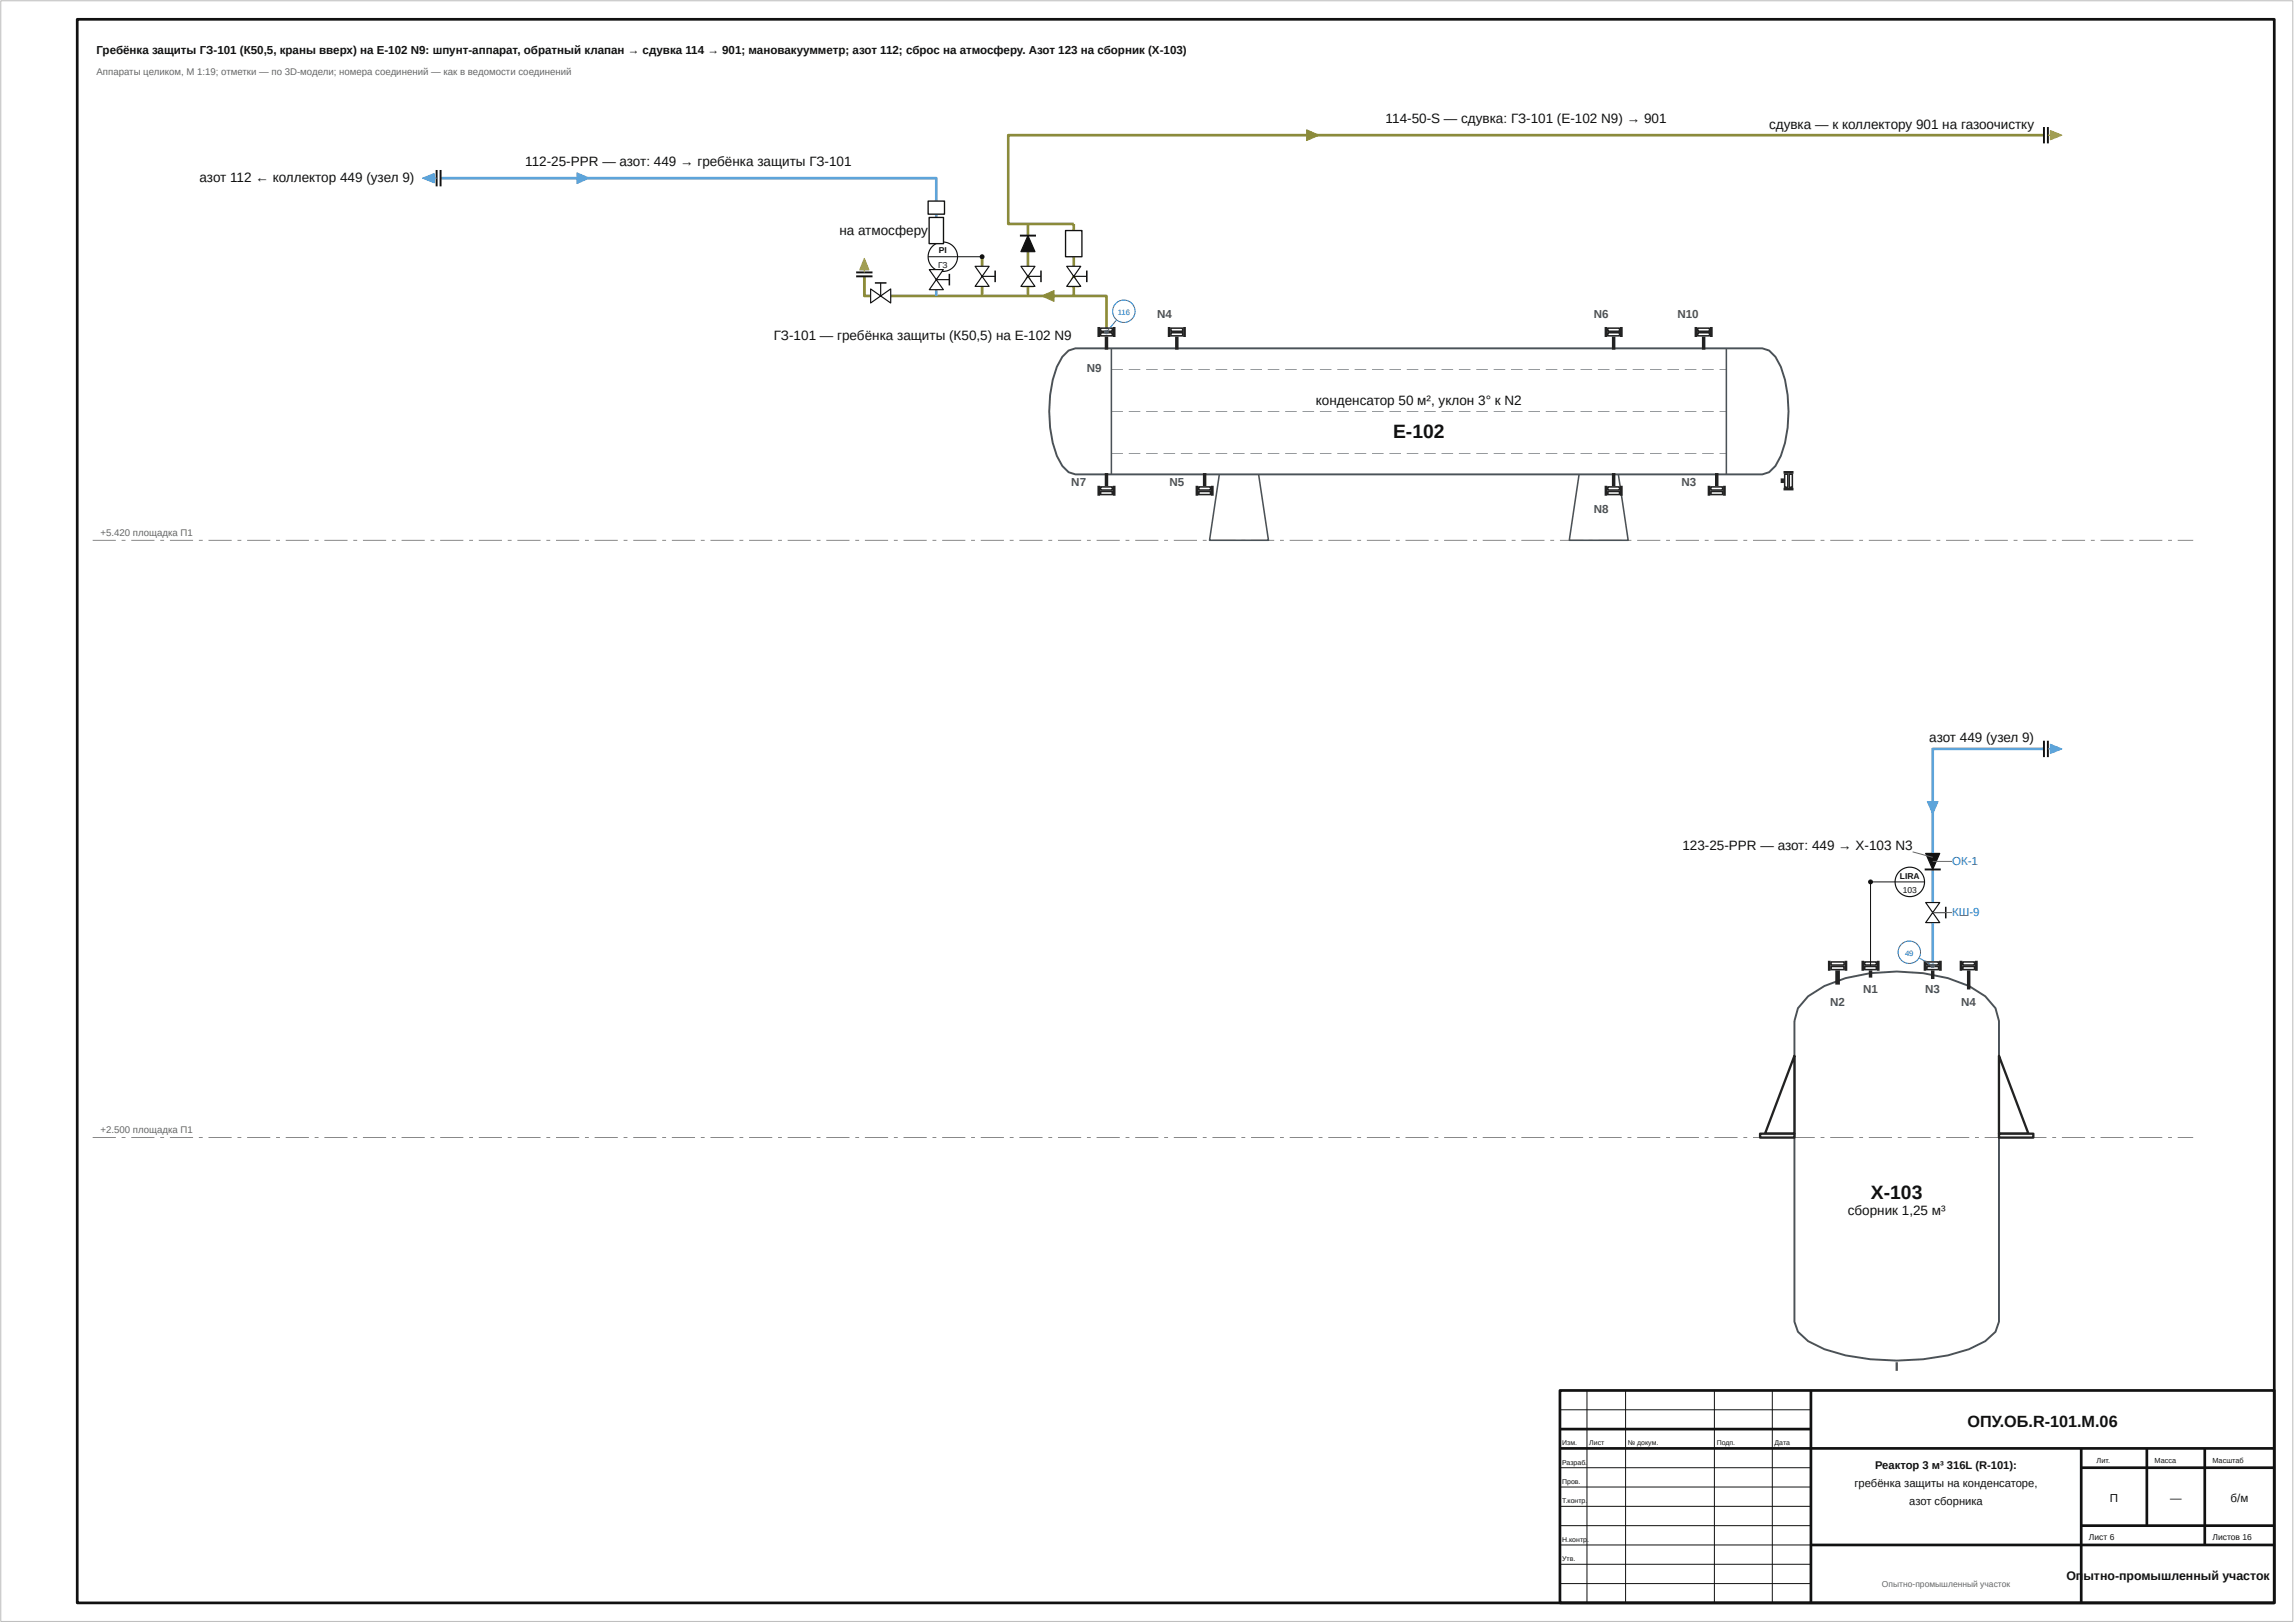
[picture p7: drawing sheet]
<svg xmlns="http://www.w3.org/2000/svg" width="594mm" height="420mm" viewBox="0 0 594 420" stroke-linecap="round" stroke-linejoin="round" font-family="sans-serif">
<defs><g id="words">
<g font-size="5" fill="#111">
<text x="360.8" y="113.5">E-102</text>
<text x="484.6" y="310.4">X-103</text>
</g>
<text font-size="4.2" fill="#111" x="509.5" y="369.5">ОПУ.ОБ.R-101.М.06</text>
<g font-size="3.5" fill="#111">
<text x="358.9" y="31.8">114-50-S — сдувка: ГЗ-101 (E-102 N9) → 901</text>
<text x="458.2" y="33.3">сдувка — к коллектору 901 на газоочистку</text>
<text x="51.7" y="47.1">азот 112 ← коллектор 449 (узел 9)</text>
<text x="136" y="42.9">112-25-PPR — азот: 449 → гребёнка защиты ГЗ-101</text>
<text x="217.4" y="60.9">на атмосферу</text>
<text x="200.4" y="88.1">ГЗ-101 — гребёнка защиты (К50,5) на E-102 N9</text>
<text x="340.8" y="104.8">конденсатор 50 м², уклон 3° к N2</text>
<text x="499.7" y="192.2">азот 449 (узел 9)</text>
<text x="435.7" y="220">123-25-PPR — азот: 449 → X-103 N3</text>
<text x="478.5" y="314.7">сборник 1,25 м³</text>
</g>
<g font-size="3.2" fill="#111">
<text x="535.2" y="409">Оп</text>
<text x="539.6" y="409">ытно-промышленный участок</text>
</g>
<g font-size="3" fill="#111">
<text x="25" y="14">Гребёнка защиты ГЗ-101 (К50,5, краны вверх) на E-102 N9: шпунт-аппарат, обратный клапан → сдувка 114 → 901; мановакуумметр; азот 112; сброс на атмосферу. Азот 123 на сборник (X-103)</text>
<text x="546.4" y="389">П</text>
<text x="562" y="389">—</text>
<text x="577.7" y="389">б/м</text>
</g>
<g font-size="3" fill="#4a5258">
<text x="299.7" y="82.4">N4</text>
<text x="412.8" y="82.4">N6</text>
<text x="434.4" y="82.4">N10</text>
<text x="281.5" y="96.2">N9</text>
<text x="277.5" y="125.9">N7</text>
<text x="302.9" y="125.9">N5</text>
<text x="435.5" y="125.9">N3</text>
<text x="412.8" y="132.8">N8</text>
<text x="482.5" y="257">N1</text>
<text x="498.6" y="257">N3</text>
<text x="474" y="260.5">N2</text>
<text x="507.9" y="260.5">N4</text>
</g>
<g font-size="3" fill="#1f5fa8">
<text x="505.5" y="223.9">ОК-1</text>
<text x="505.5" y="237.2">КШ-9</text>
</g>
<g font-size="2.9" fill="#111">
<text x="485.6" y="380.4">Реактор 3 м³</text>
<text x="504.2" y="380.4">316L (R-101):</text>
<text x="480.3" y="385">гребёнка защиты на конденсаторе,</text>
<text x="494.5" y="389.6">азот сборника</text>
</g>
<g font-size="2.5" fill="#666">
<text x="25" y="19.5">Аппараты целиком, М 1:19; отметки — по 3D-модели; номера соединений — как в ведомости соединений</text>
<text x="26" y="138.7">+5.420 площадка П1</text>
<text x="26" y="293.3">+2.500 площадка П1</text>
</g>
<g font-size="2.2" fill="#111">
<text x="243.1" y="65.6">PI</text>
<text x="242.9" y="69.3">ГЗ</text>
<text x="492" y="227.5">LIRA</text>
<text x="492.8" y="231.1">103</text>
<text x="541" y="398.8">Лист 6</text>
<text x="573" y="398.8">Листов 16</text>
</g>
<text font-size="2.2" fill="#666" x="487.4" y="411">Опытно-промышленный участок</text>
<g font-size="2" fill="#1f5fa8">
<text x="289.5" y="81.5">116</text>
<text x="493.4" y="247.4">49</text>
</g>
<g font-size="1.9" fill="#111">
<text x="543" y="378.8">Лит.</text>
<text x="558" y="378.8">Масса</text>
<text x="573" y="378.8">Масштаб</text>
</g>
<g font-size="1.8" fill="#111">
<text x="404.6" y="374.2">Изм.</text>
<text x="411.6" y="374.2">Лист</text>
<text x="421.6" y="374.2">№ докум.</text>
<text x="444.6" y="374.2">Подп.</text>
<text x="459.6" y="374.2">Дата</text>
<text x="404.6" y="379.2">Разраб.</text>
<text x="404.6" y="384.2">Пров.</text>
<text x="404.6" y="389.2">Т.контр.</text>
<text x="404.6" y="399.2">Н.контр</text>
<text x="411" y="399.2">.</text>
<text x="404.6" y="404.2">Утв.</text>
</g>
</g></defs>
<path d="M20 5h569v410h-569zM404 360h185v55h-185zM469 360v55M404 370h65M404 375h185M539 375v40M539 380h50M556 375v20M571 375v25M469 400h120M539 395h50" fill="none" stroke="#111" stroke-width=".7" stroke-linecap="butt"/>
<path d="M529.3 35h-268.2v23h17v10.9M266.2 58v3M223.8 71.5v5.1h1.7M230.7 76.6h55.9v9.4M254.3 66.5v2.4M254.3 74.1v2.5M266.2 65.2v3.7M266.2 74.1v2.5M278.1 74.1v2.5" fill="none" stroke="#8b8b3b" stroke-width=".7" stroke-linecap="butt"/>
<path d="M114.1 46.1h128.4v23.7M242.5 75v1.6M529.3 193.9h-28.8v27M500.5 225.1v8.6M500.5 238.9v11.1" fill="none" stroke="#5da4da" stroke-width=".7" stroke-linecap="butt"/>
<path d="M.2 .2h593.6v419.6h-593.6z" fill="none" stroke="#bbb" stroke-width=".26"/>
<path d="M411 360v55M421 360v55M444 360v55M459 360v55M404 365h65M404 380h65M404 385h65M404 390h65M404 395h65M404 400h65M404 405h65M404 410h65" fill="none" stroke="#111" stroke-width=".26"/>
<g fill="#666">
<path d="M24 294.4h6v.2h-6zM31.5 294.4h1v.2h-1zM34 294.4h6v.2h-6zM41.5 294.4h1v.2h-1zM44 294.4h6v.2h-6zM51.5 294.4h1v.2h-1zM54 294.4h6v.2h-6zM61.5 294.4h1v.2h-1zM64 294.4h6v.2h-6zM71.5 294.4h1v.2h-1zM74 294.4h6v.2h-6zM81.5 294.4h1v.2h-1zM84 294.4h6v.2h-6zM91.5 294.4h1v.2h-1zM94 294.4h6v.2h-6zM101.5 294.4h1v.2h-1zM104 294.4h6v.2h-6zM111.5 294.4h1v.2h-1zM114 294.4h6v.2h-6zM121.5 294.4h1v.2h-1zM124 294.4h6v.2h-6zM131.5 294.4h1v.2h-1zM134 294.4h6v.2h-6zM141.5 294.4h1v.2h-1zM144 294.4h6v.2h-6zM151.5 294.4h1v.2h-1zM154 294.4h6v.2h-6zM161.5 294.4h1v.2h-1zM164 294.4h6v.2h-6zM171.5 294.4h1v.2h-1zM174 294.4h6v.2h-6zM181.5 294.4h1v.2h-1zM184 294.4h6v.2h-6zM191.5 294.4h1v.2h-1zM194 294.4h6v.2h-6zM201.5 294.4h1v.2h-1zM204 294.4h6v.2h-6zM211.5 294.4h1v.2h-1zM214 294.4h6v.2h-6zM221.5 294.4h1v.2h-1zM224 294.4h6v.2h-6zM231.5 294.4h1v.2h-1zM234 294.4h6v.2h-6zM241.5 294.4h1v.2h-1zM244 294.4h6v.2h-6zM251.5 294.4h1v.2h-1zM254 294.4h6v.2h-6zM261.5 294.4h1v.2h-1zM264 294.4h6v.2h-6zM271.5 294.4h1v.2h-1zM274 294.4h6v.2h-6zM281.5 294.4h1v.2h-1zM284 294.4h6v.2h-6zM291.5 294.4h1v.2h-1zM294 294.4h6v.2h-6zM301.5 294.4h1v.2h-1zM304 294.4h6v.2h-6zM311.5 294.4h1v.2h-1zM314 294.4h6v.2h-6zM321.5 294.4h1v.2h-1zM324 294.4h6v.2h-6zM331.5 294.4h1v.2h-1zM334 294.4h6v.2h-6zM341.5 294.4h1v.2h-1zM344 294.4h6v.2h-6zM351.5 294.4h1v.2h-1zM354 294.4h6v.2h-6zM361.5 294.4h1v.2h-1zM364 294.4h6v.2h-6zM371.5 294.4h1v.2h-1zM374 294.4h6v.2h-6zM381.5 294.4h1v.2h-1zM384 294.4h6v.2h-6zM391.5 294.4h1v.2h-1zM394 294.4h6v.2h-6zM401.5 294.4h1v.2h-1zM404 294.4h6v.2h-6zM411.5 294.4h1v.2h-1zM414 294.4h6v.2h-6zM421.5 294.4h1v.2h-1zM424 294.4h6v.2h-6zM431.5 294.4h1v.2h-1zM434 294.4h6v.2h-6zM441.5 294.4h1v.2h-1zM444 294.4h6v.2h-6zM451.5 294.4h1v.2h-1zM454 294.4h6v.2h-6zM461.5 294.4h1v.2h-1zM464 294.4h6v.2h-6zM471.5 294.4h1v.2h-1zM474 294.4h6v.2h-6zM481.5 294.4h1v.2h-1zM484 294.4h6v.2h-6zM491.5 294.4h1v.2h-1zM494 294.4h6v.2h-6zM501.5 294.4h1v.2h-1zM504 294.4h6v.2h-6zM511.5 294.4h1v.2h-1zM514 294.4h6v.2h-6zM521.5 294.4h1v.2h-1zM524 294.4h6v.2h-6zM531.5 294.4h1v.2h-1zM534 294.4h6v.2h-6zM541.5 294.4h1v.2h-1zM544 294.4h6v.2h-6zM551.5 294.4h1v.2h-1zM554 294.4h6v.2h-6zM561.5 294.4h1v.2h-1zM564 294.4h4v.2h-4z"/>
<path d="M24 139.8h6v.2h-6zM31.5 139.8h1v.2h-1zM34 139.8h6v.2h-6zM41.5 139.8h1v.2h-1zM44 139.8h6v.2h-6zM51.5 139.8h1v.2h-1zM54 139.8h6v.2h-6zM61.5 139.8h1v.2h-1zM64 139.8h6v.2h-6zM71.5 139.8h1v.2h-1zM74 139.8h6v.2h-6zM81.5 139.8h1v.2h-1zM84 139.8h6v.2h-6zM91.5 139.8h1v.2h-1zM94 139.8h6v.2h-6zM101.5 139.8h1v.2h-1zM104 139.8h6v.2h-6zM111.5 139.8h1v.2h-1zM114 139.8h6v.2h-6zM121.5 139.8h1v.2h-1zM124 139.8h6v.2h-6zM131.5 139.8h1v.2h-1zM134 139.8h6v.2h-6zM141.5 139.8h1v.2h-1zM144 139.8h6v.2h-6zM151.5 139.8h1v.2h-1zM154 139.8h6v.2h-6zM161.5 139.8h1v.2h-1zM164 139.8h6v.2h-6zM171.5 139.8h1v.2h-1zM174 139.8h6v.2h-6zM181.5 139.8h1v.2h-1zM184 139.8h6v.2h-6zM191.5 139.8h1v.2h-1zM194 139.8h6v.2h-6zM201.5 139.8h1v.2h-1zM204 139.8h6v.2h-6zM211.5 139.8h1v.2h-1zM214 139.8h6v.2h-6zM221.5 139.8h1v.2h-1zM224 139.8h6v.2h-6zM231.5 139.8h1v.2h-1zM234 139.8h6v.2h-6zM241.5 139.8h1v.2h-1zM244 139.8h6v.2h-6zM251.5 139.8h1v.2h-1zM254 139.8h6v.2h-6zM261.5 139.8h1v.2h-1zM264 139.8h6v.2h-6zM271.5 139.8h1v.2h-1zM274 139.8h6v.2h-6zM281.5 139.8h1v.2h-1zM284 139.8h6v.2h-6zM291.5 139.8h1v.2h-1zM294 139.8h6v.2h-6zM301.5 139.8h1v.2h-1zM304 139.8h6v.2h-6zM311.5 139.8h1v.2h-1zM314 139.8h6v.2h-6zM321.5 139.8h1v.2h-1zM324 139.8h6v.2h-6zM331.5 139.8h1v.2h-1zM334 139.8h6v.2h-6zM341.5 139.8h1v.2h-1zM344 139.8h6v.2h-6zM351.5 139.8h1v.2h-1zM354 139.8h6v.2h-6zM361.5 139.8h1v.2h-1zM364 139.8h6v.2h-6zM371.5 139.8h1v.2h-1zM374 139.8h6v.2h-6zM381.5 139.8h1v.2h-1zM384 139.8h6v.2h-6zM391.5 139.8h1v.2h-1zM394 139.8h6v.2h-6zM401.5 139.8h1v.2h-1zM404 139.8h6v.2h-6zM411.5 139.8h1v.2h-1zM414 139.8h6v.2h-6zM421.5 139.8h1v.2h-1zM424 139.8h6v.2h-6zM431.5 139.8h1v.2h-1zM434 139.8h6v.2h-6zM441.5 139.8h1v.2h-1zM444 139.8h6v.2h-6zM451.5 139.8h1v.2h-1zM454 139.8h6v.2h-6zM461.5 139.8h1v.2h-1zM464 139.8h6v.2h-6zM471.5 139.8h1v.2h-1zM474 139.8h6v.2h-6zM481.5 139.8h1v.2h-1zM484 139.8h6v.2h-6zM491.5 139.8h1v.2h-1zM494 139.8h6v.2h-6zM501.5 139.8h1v.2h-1zM504 139.8h6v.2h-6zM511.5 139.8h1v.2h-1zM514 139.8h6v.2h-6zM521.5 139.8h1v.2h-1zM524 139.8h6v.2h-6zM531.5 139.8h1v.2h-1zM534 139.8h6v.2h-6zM541.5 139.8h1v.2h-1zM544 139.8h6v.2h-6zM551.5 139.8h1v.2h-1zM554 139.8h6v.2h-6zM561.5 139.8h1v.2h-1zM564 139.8h4v.2h-4z"/>
</g>
<path d="M275.1 92.4l1.6-1.7 1.8-.5h177.9l1.8 .5 1.6 1.7a26 26 0 0 1 3.4 14.1 26.1 26.1 0 0 1-3.4 14.1l-1.6 1.7-1.8 .5h-177.9l-1.8-.5-1.6-1.7a26.1 26.1 0 0 1-3.4-14.1 26 26 0 0 1 3.4-14.1z" fill="none" stroke="#4a5258" stroke-width=".5"/>
<path d="M287.8 90.2v32.6M447.1 90.2v32.6" fill="none" stroke="#4a5258" stroke-width=".4"/>
<g fill="#4a5258">
<path d="M287.8 95.6h3v.1h-3zM292.3 95.6h3v.1h-3zM296.8 95.6h3v.1h-3zM301.3 95.6h3v.1h-3zM305.8 95.6h3v.1h-3zM310.3 95.6h3v.1h-3zM314.8 95.6h3v.1h-3zM319.3 95.6h3v.1h-3zM323.8 95.6h3v.1h-3zM328.3 95.6h3v.1h-3zM332.8 95.6h3v.1h-3zM337.3 95.6h3v.1h-3zM341.8 95.6h3v.1h-3zM346.3 95.6h3v.1h-3zM350.8 95.6h3v.1h-3zM355.3 95.6h3v.1h-3zM359.8 95.6h3v.1h-3zM364.3 95.6h3v.1h-3zM368.8 95.6h3v.1h-3zM373.3 95.6h3v.1h-3zM377.8 95.6h3v.1h-3zM382.3 95.6h3v.1h-3zM386.8 95.6h3v.1h-3zM391.3 95.6h3v.1h-3zM395.8 95.6h3v.1h-3zM400.3 95.6h3v.1h-3zM404.8 95.6h3v.1h-3zM409.3 95.6h3v.1h-3zM413.8 95.6h3v.1h-3zM418.3 95.6h3v.1h-3zM422.8 95.6h3v.1h-3zM427.3 95.6h3v.1h-3zM431.8 95.6h3v.1h-3zM436.3 95.6h3v.1h-3zM440.8 95.6h3v.1h-3zM445.3 95.6h1.8v.1h-1.8z"/>
<path d="M287.8 106.4h3v.2h-3zM292.3 106.4h3v.2h-3zM296.8 106.4h3v.2h-3zM301.3 106.4h3v.2h-3zM305.8 106.4h3v.2h-3zM310.3 106.4h3v.2h-3zM314.8 106.4h3v.2h-3zM319.3 106.4h3v.2h-3zM323.8 106.4h3v.2h-3zM328.3 106.4h3v.2h-3zM332.8 106.4h3v.2h-3zM337.3 106.4h3v.2h-3zM341.8 106.4h3v.2h-3zM346.3 106.4h3v.2h-3zM350.8 106.4h3v.2h-3zM355.3 106.4h3v.2h-3zM359.8 106.4h3v.2h-3zM364.3 106.4h3v.2h-3zM368.8 106.4h3v.2h-3zM373.3 106.4h3v.2h-3zM377.8 106.4h3v.2h-3zM382.3 106.4h3v.2h-3zM386.8 106.4h3v.2h-3zM391.3 106.4h3v.2h-3zM395.8 106.4h3v.2h-3zM400.3 106.4h3v.2h-3zM404.8 106.4h3v.2h-3zM409.3 106.4h3v.2h-3zM413.8 106.4h3v.2h-3zM418.3 106.4h3v.2h-3zM422.8 106.4h3v.2h-3zM427.3 106.4h3v.2h-3zM431.8 106.4h3v.2h-3zM436.3 106.4h3v.2h-3zM440.8 106.4h3v.2h-3zM445.3 106.4h1.8v.2h-1.8z"/>
<path d="M287.8 117.3h3v.2h-3zM292.3 117.3h3v.2h-3zM296.8 117.3h3v.2h-3zM301.3 117.3h3v.2h-3zM305.8 117.3h3v.2h-3zM310.3 117.3h3v.2h-3zM314.8 117.3h3v.2h-3zM319.3 117.3h3v.2h-3zM323.8 117.3h3v.2h-3zM328.3 117.3h3v.2h-3zM332.8 117.3h3v.2h-3zM337.3 117.3h3v.2h-3zM341.8 117.3h3v.2h-3zM346.3 117.3h3v.2h-3zM350.8 117.3h3v.2h-3zM355.3 117.3h3v.2h-3zM359.8 117.3h3v.2h-3zM364.3 117.3h3v.2h-3zM368.8 117.3h3v.2h-3zM373.3 117.3h3v.2h-3zM377.8 117.3h3v.2h-3zM382.3 117.3h3v.2h-3zM386.8 117.3h3v.2h-3zM391.3 117.3h3v.2h-3zM395.8 117.3h3v.2h-3zM400.3 117.3h3v.2h-3zM404.8 117.3h3v.2h-3zM409.3 117.3h3v.2h-3zM413.8 117.3h3v.2h-3zM418.3 117.3h3v.2h-3zM422.8 117.3h3v.2h-3zM427.3 117.3h3v.2h-3zM431.8 117.3h3v.2h-3zM436.3 117.3h3v.2h-3zM440.8 117.3h3v.2h-3zM445.3 117.3h1.8v.2h-1.8z"/>
</g>
<path d="M315.8 122.8l-2.6 17.1h15.3l-2.5-17.1M409 122.8l-2.6 17.1h15.3l-2.6-17.1" fill="none" stroke="#4a5258" stroke-width=".4"/>
<path d="M461.2 124.5h.8" fill="none" stroke="#222" stroke-width="1.2" stroke-linecap="butt"/>
<path d="M462.2 122.8h.8v3.4h-.8z" fill="#fff"/>
<path d="M462.2 122.8h.8v3.4h-.8z" fill="none" stroke="#222" stroke-width=".4"/>
<path d="M463.4 122.8h.8v3.4h-.8z" fill="#fff"/>
<path d="M463.4 122.8h.8v3.4h-.8z" fill="none" stroke="#222" stroke-width=".4"/>
<path d="M461.9 122.3h2.6M461.9 126.6h2.6" fill="none" stroke="#222" stroke-width=".7" stroke-linecap="butt"/>
<path d="M468.3 257.9l4.2-2.6a48.6 48.6 0 0 1 37.4 0l4.2 2.6 2.7 3.1 .9 3.3v77.9l-.9 2.6-2.7 2.4-4.2 2.1a60.9 60.9 0 0 1-37.4 0l-4.2-2.1-2.7-2.4-.9-2.6v-77.9l.9-3.3z" fill="none" stroke="#4a5258" stroke-width=".5"/>
<path d="M464.7 273.3v20.2h-7.6z" fill="#fff"/>
<path d="M464.7 273.3v20.2h-7.6z" fill="none" stroke="#222" stroke-width=".6"/>
<path d="M455.8 293.5h8.9v1h-8.9z" fill="#f4f4f4"/>
<path d="M455.8 293.5h8.9v1h-8.9z" fill="none" stroke="#222" stroke-width=".6"/>
<path d="M517.7 273.3l7.6 20.2h-7.6z" fill="#fff"/>
<path d="M517.7 273.3l7.6 20.2h-7.6z" fill="none" stroke="#222" stroke-width=".6"/>
<path d="M517.7 293.5h8.9v1h-8.9z" fill="#f4f4f4"/>
<path d="M517.7 293.5h8.9v1h-8.9z" fill="none" stroke="#222" stroke-width=".6"/>
<path d="M286.6 87.1v3.4" fill="none" stroke="#222" stroke-width=".9" stroke-linecap="butt"/>
<path d="M285 86.1h3.1v.8h-3.1z" fill="#fff"/>
<path d="M285 86.1h3.1v.8h-3.1z" fill="none" stroke="#222" stroke-width=".4"/>
<path d="M285 85h3.1v.8h-3.1z" fill="#fff"/>
<path d="M285 85h3.1v.8h-3.1z" fill="none" stroke="#222" stroke-width=".4"/>
<path d="M284.6 84.7v2.5M288.5 84.7v2.5" fill="none" stroke="#222" stroke-width=".7" stroke-linecap="butt"/>
<path d="M304.8 87.1v3.4" fill="none" stroke="#222" stroke-width=".9" stroke-linecap="butt"/>
<path d="M303.2 86.1h3.1v.8h-3.1z" fill="#fff"/>
<path d="M303.2 86.1h3.1v.8h-3.1z" fill="none" stroke="#222" stroke-width=".4"/>
<path d="M303.2 85h3.1v.8h-3.1z" fill="#fff"/>
<path d="M303.2 85h3.1v.8h-3.1z" fill="none" stroke="#222" stroke-width=".4"/>
<path d="M302.8 84.7v2.5M306.8 84.7v2.5" fill="none" stroke="#222" stroke-width=".7" stroke-linecap="butt"/>
<path d="M417.9 87.1v3.4" fill="none" stroke="#222" stroke-width=".9" stroke-linecap="butt"/>
<path d="M416.4 86.1h3v.8h-3z" fill="#fff"/>
<path d="M416.4 86.1h3v.8h-3z" fill="none" stroke="#222" stroke-width=".4"/>
<path d="M416.4 85h3v.8h-3z" fill="#fff"/>
<path d="M416.4 85h3v.8h-3z" fill="none" stroke="#222" stroke-width=".4"/>
<path d="M415.9 84.7v2.5M419.9 84.7v2.5" fill="none" stroke="#222" stroke-width=".7" stroke-linecap="butt"/>
<path d="M441.2 87.1v3.4" fill="none" stroke="#222" stroke-width=".9" stroke-linecap="butt"/>
<path d="M439.7 86.1h3v.8h-3z" fill="#fff"/>
<path d="M439.7 86.1h3v.8h-3z" fill="none" stroke="#222" stroke-width=".4"/>
<path d="M439.7 85h3v.8h-3z" fill="#fff"/>
<path d="M439.7 85h3v.8h-3z" fill="none" stroke="#222" stroke-width=".4"/>
<path d="M439.2 84.7v2.5M443.2 84.7v2.5" fill="none" stroke="#222" stroke-width=".7" stroke-linecap="butt"/>
<path d="M286.6 122.5v3.4" fill="none" stroke="#222" stroke-width=".9" stroke-linecap="butt"/>
<path d="M285 126.1h3.1v.8h-3.1z" fill="#fff"/>
<path d="M285 126.1h3.1v.8h-3.1z" fill="none" stroke="#222" stroke-width=".4"/>
<path d="M285 127.2h3.1v.8h-3.1z" fill="#fff"/>
<path d="M285 127.2h3.1v.8h-3.1z" fill="none" stroke="#222" stroke-width=".4"/>
<path d="M284.6 125.8v2.5M288.5 125.8v2.5" fill="none" stroke="#222" stroke-width=".7" stroke-linecap="butt"/>
<path d="M312 122.5v3.4" fill="none" stroke="#222" stroke-width=".9" stroke-linecap="butt"/>
<path d="M310.5 126.1h3v.8h-3z" fill="#fff"/>
<path d="M310.5 126.1h3v.8h-3z" fill="none" stroke="#222" stroke-width=".4"/>
<path d="M310.5 127.2h3v.8h-3z" fill="#fff"/>
<path d="M310.5 127.2h3v.8h-3z" fill="none" stroke="#222" stroke-width=".4"/>
<path d="M310 125.8v2.5M314 125.8v2.5" fill="none" stroke="#222" stroke-width=".7" stroke-linecap="butt"/>
<path d="M417.9 122.5v3.4" fill="none" stroke="#222" stroke-width=".9" stroke-linecap="butt"/>
<path d="M416.4 126.1h3v.8h-3z" fill="#fff"/>
<path d="M416.4 126.1h3v.8h-3z" fill="none" stroke="#222" stroke-width=".4"/>
<path d="M416.4 127.2h3v.8h-3z" fill="#fff"/>
<path d="M416.4 127.2h3v.8h-3z" fill="none" stroke="#222" stroke-width=".4"/>
<path d="M415.9 125.8v2.5M419.9 125.8v2.5" fill="none" stroke="#222" stroke-width=".7" stroke-linecap="butt"/>
<path d="M444.6 122.5v3.4" fill="none" stroke="#222" stroke-width=".9" stroke-linecap="butt"/>
<path d="M443.1 126.1h3v.8h-3z" fill="#fff"/>
<path d="M443.1 126.1h3v.8h-3z" fill="none" stroke="#222" stroke-width=".4"/>
<path d="M443.1 127.2h3v.8h-3z" fill="#fff"/>
<path d="M443.1 127.2h3v.8h-3z" fill="none" stroke="#222" stroke-width=".4"/>
<path d="M442.6 125.8v2.5M446.6 125.8v2.5" fill="none" stroke="#222" stroke-width=".7" stroke-linecap="butt"/>
<path d="M276 59.7h4.2v6.8h-4.2z" fill="#fff"/>
<path d="M276 59.7h4.2v6.8h-4.2z" fill="none" stroke="#111" stroke-width=".35"/>
<path d="M248 66.5h6.3" fill="none" stroke="#111" stroke-width=".26"/>
<circle cx="254.3" cy="66.5" r=".5" fill="#111"/>
<circle cx="254.3" cy="66.5" r=".5" fill="none" stroke="#111" stroke-width=".26"/>
<circle cx="244.2" cy="66.5" r="3.8" fill="#fff"/>
<circle cx="244.2" cy="66.5" r="3.8" fill="none" stroke="#111" stroke-width=".3"/>
<path d="M240.4 66.5h7.6" fill="none" stroke="#111" stroke-width=".26"/>
<path d="M240.6 56.3h3.7v6.8h-3.7z" fill="#fff"/>
<path d="M240.6 56.3h3.7v6.8h-3.7z" fill="none" stroke="#111" stroke-width=".35"/>
<path d="M240.4 52.1h4.2v3.3h-4.2z" fill="#fff"/>
<path d="M240.4 52.1h4.2v3.3h-4.2z" fill="none" stroke="#111" stroke-width=".35"/>
<path d="M113.1 44v4.2M114.1 44v4.2" fill="none" stroke="#111" stroke-width=".5"/>
<path d="M109.4 46.1l3-1.2v2.4z" fill="#4d85d1"/>
<path d="M109.4 46.1l3-1.2v2.4z" fill="none" stroke="#4d85d1" stroke-width=".26"/>
<path d="M111.6 46.1h1.5" fill="none" stroke="#4d85d1" stroke-width=".3"/>
<path d="M221.7 71.5h4.3M221.7 70.5h4.3" fill="none" stroke="#111" stroke-width=".5"/>
<path d="M223.8 69v1.5" fill="none" stroke="#a39e4c" stroke-width=".3"/>
<path d="M223.8 66.9l1.2 3h-2.4z" fill="#a39e4c"/>
<path d="M223.8 66.9l1.2 3h-2.4z" fill="none" stroke="#a39e4c" stroke-width=".26"/>
<path d="M529.3 32.9v4.2M530.4 32.9v4.2" fill="none" stroke="#111" stroke-width=".5"/>
<path d="M531 33.8l3 1.2-3 1.2z" fill="#a39e4c"/>
<path d="M531 33.8l3 1.2-3 1.2z" fill="none" stroke="#a39e4c" stroke-width=".26"/>
<path d="M530.4 35h1.5" fill="none" stroke="#a39e4c" stroke-width=".3"/>
<path d="M475.9 251.2v3.7" fill="none" stroke="#222" stroke-width="1.2" stroke-linecap="butt"/>
<path d="M474.2 250.2h3.4v.8h-3.4z" fill="#fff"/>
<path d="M474.2 250.2h3.4v.8h-3.4z" fill="none" stroke="#222" stroke-width=".4"/>
<path d="M474.2 249h3.4v.8h-3.4z" fill="#fff"/>
<path d="M474.2 249h3.4v.8h-3.4z" fill="none" stroke="#222" stroke-width=".4"/>
<path d="M473.7 248.7v2.6M478.1 248.7v2.6" fill="none" stroke="#222" stroke-width=".7" stroke-linecap="butt"/>
<path d="M484.4 251.2v1.9" fill="none" stroke="#222" stroke-width=".9" stroke-linecap="butt"/>
<path d="M482.9 250.2h3.1v.8h-3.1z" fill="#fff"/>
<path d="M482.9 250.2h3.1v.8h-3.1z" fill="none" stroke="#222" stroke-width=".4"/>
<path d="M482.9 249h3.1v.8h-3.1z" fill="#fff"/>
<path d="M482.9 249h3.1v.8h-3.1z" fill="none" stroke="#222" stroke-width=".4"/>
<path d="M482.4 248.7v2.6M486.4 248.7v2.6" fill="none" stroke="#222" stroke-width=".7" stroke-linecap="butt"/>
<path d="M500.5 251.2v2.3" fill="none" stroke="#222" stroke-width=".9" stroke-linecap="butt"/>
<path d="M499 250.2h3.1v.8h-3.1z" fill="#fff"/>
<path d="M499 250.2h3.1v.8h-3.1z" fill="none" stroke="#222" stroke-width=".4"/>
<path d="M499 249h3.1v.8h-3.1z" fill="#fff"/>
<path d="M499 249h3.1v.8h-3.1z" fill="none" stroke="#222" stroke-width=".4"/>
<path d="M498.5 248.7v2.6M502.5 248.7v2.6" fill="none" stroke="#222" stroke-width=".7" stroke-linecap="butt"/>
<path d="M509.9 251.2v5" fill="none" stroke="#222" stroke-width=".9" stroke-linecap="butt"/>
<path d="M508.3 250.2h3.1v.8h-3.1z" fill="#fff"/>
<path d="M508.3 250.2h3.1v.8h-3.1z" fill="none" stroke="#222" stroke-width=".4"/>
<path d="M508.3 249h3.1v.8h-3.1z" fill="#fff"/>
<path d="M508.3 249h3.1v.8h-3.1z" fill="none" stroke="#222" stroke-width=".4"/>
<path d="M507.9 248.7v2.6M511.8 248.7v2.6" fill="none" stroke="#222" stroke-width=".7" stroke-linecap="butt"/>
<path d="M490.8 228.3h-6.4v21.7" fill="none" stroke="#111" stroke-width=".26"/>
<circle cx="484.4" cy="228.3" r=".5" fill="#111"/>
<circle cx="484.4" cy="228.3" r=".5" fill="none" stroke="#111" stroke-width=".26"/>
<circle cx="494.6" cy="228.3" r="3.8" fill="#fff"/>
<circle cx="494.6" cy="228.3" r="3.8" fill="none" stroke="#111" stroke-width=".3"/>
<path d="M490.8 228.3h7.6" fill="none" stroke="#111" stroke-width=".26"/>
<path d="M529.3 191.8v4.2M530.4 191.8v4.2" fill="none" stroke="#111" stroke-width=".5"/>
<path d="M531 192.7l3 1.2-3 1.2z" fill="#4d85d1"/>
<path d="M531 192.7l3 1.2-3 1.2z" fill="none" stroke="#4d85d1" stroke-width=".26"/>
<path d="M530.4 193.9h1.5" fill="none" stroke="#4d85d1" stroke-width=".3"/>
<path d="M491.2 352.7v2.2" fill="none" stroke="#4a5258" stroke-width=".6"/>
<path d="M269.8 76.6l3.2-1.4v2.8z" fill="#8b8b3b"/>
<path d="M269.8 76.6l3.2-1.4v2.8z" fill="none" stroke="#8b8b3b" stroke-width=".26"/>
<path d="M266.2 71l1.4 3.2h-2.8z" fill="#8b8b3b"/>
<path d="M266.2 71l1.4 3.2h-2.8z" fill="none" stroke="#8b8b3b" stroke-width=".26"/>
<path d="M278.1 71l1.4 3.2h-2.8z" fill="#8b8b3b"/>
<path d="M278.1 71l1.4 3.2h-2.8z" fill="none" stroke="#8b8b3b" stroke-width=".26"/>
<path d="M149.4 44.7l3.2 1.4-3.2 1.4z" fill="#5da4da"/>
<path d="M149.4 44.7l3.2 1.4-3.2 1.4z" fill="none" stroke="#5da4da" stroke-width=".26"/>
<path d="M338.4 33.6l3.2 1.4-3.2 1.4z" fill="#8b8b3b"/>
<path d="M338.4 33.6l3.2 1.4-3.2 1.4z" fill="none" stroke="#8b8b3b" stroke-width=".26"/>
<path d="M499.1 207.5h2.8l-1.4 3.2z" fill="#5da4da"/>
<path d="M499.1 207.5h2.8l-1.4 3.2z" fill="none" stroke="#5da4da" stroke-width=".26"/>
<path d="M264.4 68.9l3.6 5.2h-3.6l3.6-5.2z" fill="#fff"/>
<path d="M264.4 68.9l3.6 5.2h-3.6l3.6-5.2zM266.2 71.5h3.4" fill="none" stroke="#111" stroke-width=".3"/>
<path d="M269.6 70v3" fill="none" stroke="#111" stroke-width=".4"/>
<path d="M266.2 61l1.8 4.2h-3.6z" fill="#111"/>
<path d="M266.2 61l1.8 4.2h-3.6z" fill="none" stroke="#111" stroke-width=".3"/>
<path d="M264.1 61h4.2" fill="none" stroke="#111" stroke-width=".5"/>
<path d="M276.3 68.9l3.6 5.2h-3.6l3.6-5.2z" fill="#fff"/>
<path d="M276.3 68.9l3.6 5.2h-3.6l3.6-5.2zM278.1 71.5h3.4" fill="none" stroke="#111" stroke-width=".3"/>
<path d="M281.5 70v3" fill="none" stroke="#111" stroke-width=".4"/>
<path d="M252.5 68.9l3.7 5.2h-3.7l3.7-5.2z" fill="#fff"/>
<path d="M252.5 68.9l3.7 5.2h-3.7l3.7-5.2zM254.3 71.5h3.4" fill="none" stroke="#111" stroke-width=".3"/>
<path d="M257.7 70v3" fill="none" stroke="#111" stroke-width=".4"/>
<path d="M240.7 69.8l3.6 5.2h-3.6l3.6-5.2z" fill="#fff"/>
<path d="M240.7 69.8l3.6 5.2h-3.6l3.6-5.2zM242.5 72.4h3.4" fill="none" stroke="#111" stroke-width=".3"/>
<path d="M245.9 70.9v3" fill="none" stroke="#111" stroke-width=".4"/>
<path d="M225.5 74.8l5.2 3.6v-3.6l-5.2 3.6z" fill="#fff"/>
<path d="M225.5 74.8l5.2 3.6v-3.6l-5.2 3.6zM228.1 73.2v3.4" fill="none" stroke="#111" stroke-width=".3"/>
<path d="M226.6 73.2h3" fill="none" stroke="#111" stroke-width=".4"/>
<path d="M498.7 233.7l3.7 5.2h-3.7l3.7-5.2z" fill="#fff"/>
<path d="M498.7 233.7l3.7 5.2h-3.7l3.7-5.2zM500.5 236.3h3.4" fill="none" stroke="#111" stroke-width=".3"/>
<path d="M503.9 234.8v3" fill="none" stroke="#111" stroke-width=".4"/>
<path d="M498.7 220.9h3.7l-1.9 4.2z" fill="#111"/>
<path d="M498.7 220.9h3.7l-1.9 4.2z" fill="none" stroke="#111" stroke-width=".3"/>
<path d="M498.5 225.1h4.1" fill="none" stroke="#111" stroke-width=".5"/>
<path d="M495.3 220.5l5.2 1.5M500.5 236.3h5M500.5 223h5" fill="none" stroke="#666" stroke-width=".26"/>
<path d="M289.2 82.8l-2.6 3.2" fill="none" stroke="#1f5fa8" stroke-width=".26"/>
<circle cx="286.6" cy="86" r=".45" fill="#1f5fa8"/>
<circle cx="286.6" cy="86" r=".45" fill="none" stroke="#1f5fa8" stroke-width=".26"/>
<circle cx="291.1" cy="80.6" r="2.9" fill="#fff"/>
<g fill="none" stroke="#1f5fa8" stroke-width=".26">
<path d="M497 248l3.5 2"/>
<circle cx="291.1" cy="80.6" r="2.9"/>
</g>
<circle cx="500.5" cy="250" r=".45" fill="#1f5fa8"/>
<circle cx="500.5" cy="250" r=".45" fill="none" stroke="#1f5fa8" stroke-width=".26"/>
<circle cx="494.5" cy="246.5" r="2.9" fill="#fff"/>
<circle cx="494.5" cy="246.5" r="2.9" fill="none" stroke="#1f5fa8" stroke-width=".26"/>
<use href="#words"/>
</svg>
